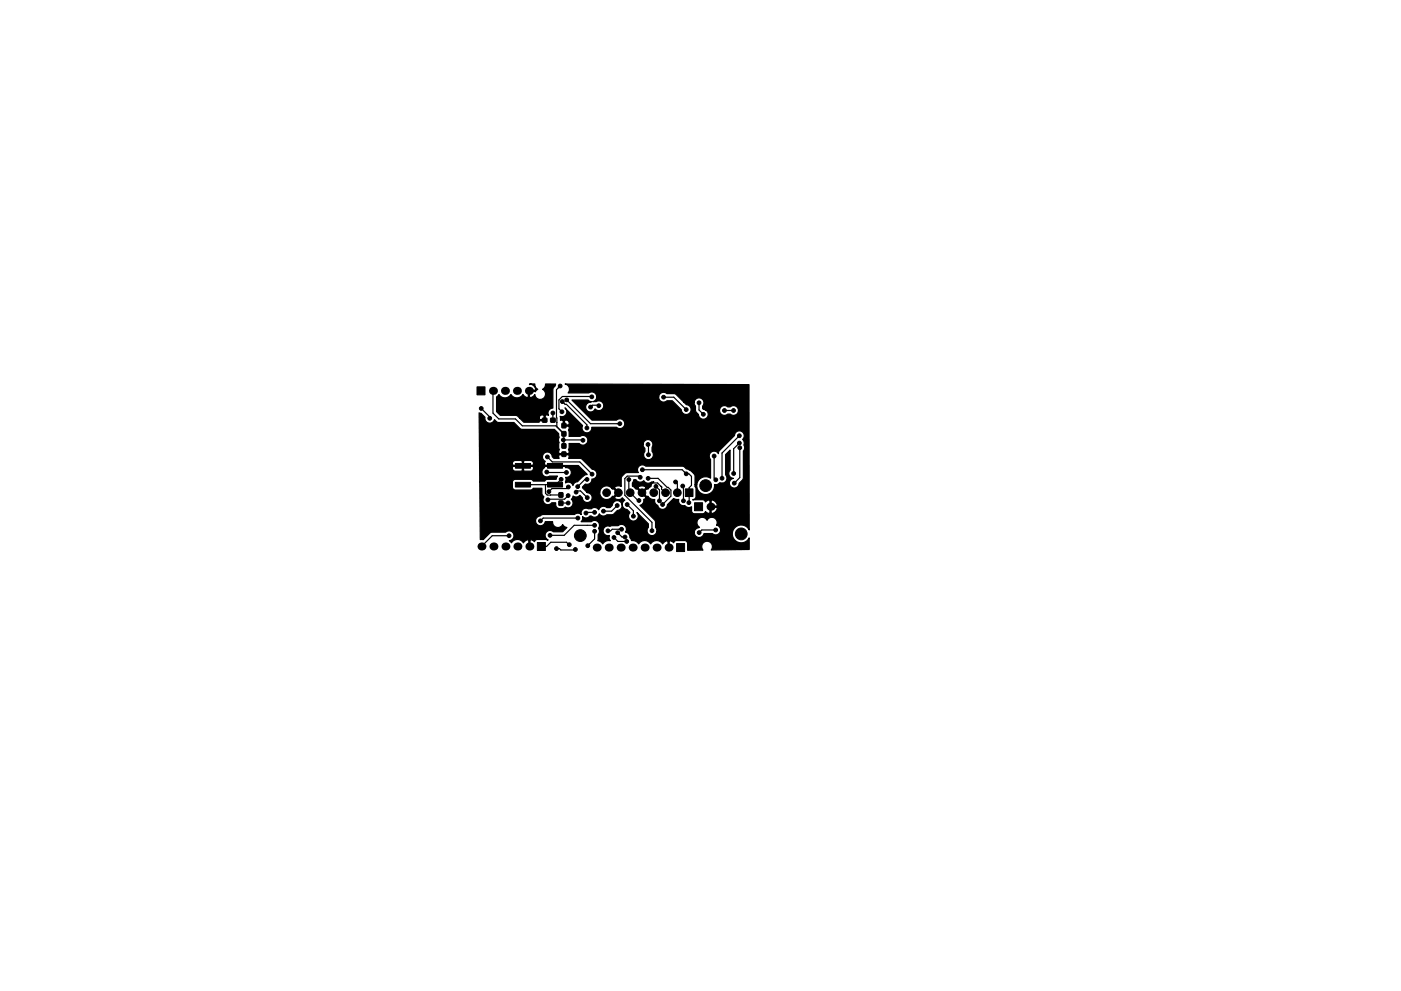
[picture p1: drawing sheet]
<svg xmlns="http://www.w3.org/2000/svg" width="297mm" height="210mm" viewBox="0 0 297 210" stroke-linecap="round" stroke-linejoin="round" font-family="sans-serif">
<g fill="#000" stroke="#000" stroke-width=".21">
<path d="M101.1 82.1h1.7v1.7h-1.7zM109.3 98.3h3.2v1h-3.2zM115 88.7h.9v.8l-.9 .1zM116.8 88.7h.9v.8l-.9 .1zM116.1 98.3h3.2v1h-3.2zM119.2 95.9h.8l-.1 .9h-.8zM119.2 94.2h.8l-.1 .9-.8-.1zM119.2 91.6h.8l-.1 .9h-.8zM119.2 89.8l.8 .1-.1 .9-.8-.1zM109.3 102.3h3.2v1h-3.2zM113.9 115.1h1.7v1.7h-1.7zM118.5 104.6h.8v.9h-.8z"/>
<path d="M118.5 106.3h.8v.9h-.8zM116.1 102.3h3.2v1h-3.2zM143.4 115.3h1.7v1.7h-1.7zM145.3 103.7h1.6v1.6h-1.6zM147.3 106.7h1.7v1.7h-1.7z"/>
<circle cx="102" cy="86.7" r=".4"/>
<circle cx="103.8" cy="88.7" r=".4"/>
<circle cx="116.1" cy="96.9" r=".4"/>
<circle cx="117.2" cy="87.6" r=".4"/>
<circle cx="118.8" cy="81.9" r=".4"/>
<circle cx="119.1" cy="87.4" r=".4"/>
<circle cx="119.2" cy="85.2" r=".4"/>
<circle cx="119.4" cy="93.3" r=".4"/>
<circle cx="120.2" cy="84.8" r=".4"/>
<circle cx="123.6" cy="93.4" r=".4"/>
<circle cx="124.1" cy="96.2" r=".4"/>
<circle cx="124.4" cy="90.8" r=".4"/>
<circle cx="125.2" cy="86.4" r=".4"/>
<circle cx="125.5" cy="84.2" r=".4"/>
<circle cx="127" cy="86.1" r=".4"/>
<circle cx="130" cy="97.5" r=".4"/>
<circle cx="131.4" cy="89.9" r=".4"/>
<circle cx="136.2" cy="99.7" r=".4"/>
<circle cx="137.4" cy="94.3" r=".4"/>
<circle cx="137.5" cy="96.5" r=".4"/>
<circle cx="140.7" cy="84.3" r=".4"/>
<circle cx="145.5" cy="86.9" r=".4"/>
<circle cx="145.9" cy="93.3" r=".4"/>
<circle cx="145.9" cy="84.8" r=".4"/>
<circle cx="148.2" cy="85.5" r=".4"/>
<circle cx="149.1" cy="87.9" r=".4"/>
<circle cx="151.4" cy="96.8" r=".4"/>
<circle cx="152.2" cy="91.7" r=".4"/>
<circle cx="153.6" cy="87.1" r=".4"/>
<circle cx="155.5" cy="87.1" r=".4"/>
<circle cx="156.3" cy="89.5" r=".4"/>
<circle cx="156.8" cy="92.5" r=".4"/>
<circle cx="156.8" cy="94" r=".4"/>
<circle cx="156.8" cy="95" r=".4"/>
<circle cx="107.9" cy="113.7" r=".4"/>
<circle cx="108.2" cy="110.4" r=".4"/>
<circle cx="111.2" cy="106.2" r=".4"/>
<circle cx="114.6" cy="110.5" r=".4"/>
<circle cx="115.9" cy="100.1" r=".4"/>
<circle cx="116.2" cy="106" r=".4"/>
<circle cx="116.4" cy="104.3" r=".4"/>
<circle cx="116.6" cy="113.6" r=".4"/>
<circle cx="118" cy="116.4" r=".4"/>
<circle cx="118.6" cy="108.6" r=".4"/>
<circle cx="119" cy="101.7" r=".4"/>
<circle cx="120.1" cy="100.2" r=".4"/>
<circle cx="120.5" cy="106.7" r=".4"/>
<circle cx="120.5" cy="105.2" r=".4"/>
<circle cx="120.5" cy="103.3" r=".4"/>
<circle cx="120.6" cy="101.8" r=".4"/>
<circle cx="120.7" cy="115.6" r=".4"/>
<circle cx="122" cy="116.6" r=".4"/>
<circle cx="122.1" cy="104.4" r=".4"/>
<circle cx="122.5" cy="103.2" r=".4"/>
<circle cx="122.5" cy="109.9" r=".4"/>
<circle cx="123" cy="113.6" r="1.25"/>
<circle cx="124.2" cy="108.9" r=".4"/>
<circle cx="124.5" cy="101.7" r=".4"/>
<circle cx="124.5" cy="105.6" r=".4"/>
<circle cx="124.6" cy="115.8" r=".4"/>
<circle cx="124.7" cy="107.2" r=".4"/>
<circle cx="125.5" cy="100.6" r=".4"/>
<circle cx="126.1" cy="111.4" r=".4"/>
<circle cx="126.1" cy="108.7" r=".4"/>
<circle cx="126.1" cy="112.7" r=".4"/>
<circle cx="127.5" cy="110.2" r=".4"/>
<circle cx="127.7" cy="114" r=".4"/>
<circle cx="127.9" cy="108.5" r=".4"/>
<circle cx="128.6" cy="104.5" r=".81"/>
<circle cx="128.9" cy="112.6" r=".4"/>
<circle cx="130.2" cy="114" r=".4"/>
<circle cx="130.9" cy="107.3" r=".4"/>
<circle cx="131" cy="113" r=".4"/>
<circle cx="131.1" cy="104.5" r=".81"/>
<circle cx="131.7" cy="109.4" r=".4"/>
<circle cx="131.8" cy="112.3" r=".4"/>
<circle cx="132.5" cy="113.9" r=".4"/>
<circle cx="132.9" cy="114.9" r=".4"/>
<circle cx="133" cy="107" r=".4"/>
<circle cx="133.3" cy="101.7" r=".4"/>
<circle cx="133.6" cy="104.5" r=".81"/>
<circle cx="134.3" cy="109.5" r=".4"/>
<circle cx="135.5" cy="106.2" r=".4"/>
<circle cx="135.7" cy="101.3" r=".4"/>
<circle cx="136.1" cy="104.5" r=".81"/>
<circle cx="137.4" cy="101.5" r=".4"/>
<circle cx="137.7" cy="107.8" r=".4"/>
<circle cx="138.2" cy="112.6" r=".4"/>
<circle cx="138.6" cy="104.5" r=".81"/>
<circle cx="139.1" cy="103.2" r=".4"/>
<circle cx="139.8" cy="106.3" r=".4"/>
<circle cx="140.3" cy="112.6" r=".4"/>
<circle cx="140.5" cy="107" r=".4"/>
<circle cx="141.1" cy="104.5" r=".81"/>
<circle cx="143.2" cy="102.3" r=".4"/>
<circle cx="143.6" cy="104.5" r=".81"/>
<circle cx="144.8" cy="103.1" r=".4"/>
<circle cx="144.9" cy="106.3" r=".4"/>
<circle cx="145.5" cy="100.5" r=".4"/>
<circle cx="146" cy="106.6" r=".4"/>
<circle cx="148.2" cy="113" r=".4"/>
<circle cx="149.6" cy="103" r="1.25"/>
<circle cx="151.7" cy="112.4" r=".4"/>
<circle cx="151.8" cy="101.8" r=".4"/>
<circle cx="153.1" cy="101.5" r=".4"/>
<circle cx="153.1" cy="102.9" r=".4"/>
<circle cx="154.1" cy="115.3" r=".4"/>
<circle cx="155.5" cy="100.5" r=".4"/>
<circle cx="155.7" cy="102.5" r=".4"/>
<circle cx="157.2" cy="113.3" r="1.25"/>
<circle cx="158.2" cy="104.7" r=".4"/>
</g>
<g fill="#000">
<circle cx="104.5" cy="82.9" r=".85"/>
<circle cx="107.1" cy="82.9" r=".85"/>
<circle cx="109.6" cy="82.9" r=".85"/>
<circle cx="112.1" cy="82.9" r=".85"/>
<circle cx="102.1" cy="115.9" r=".85"/>
<circle cx="104.6" cy="115.9" r=".85"/>
<circle cx="107.2" cy="115.9" r=".85"/>
<circle cx="109.7" cy="115.9" r=".85"/>
<circle cx="112.2" cy="115.9" r=".85"/>
<circle cx="126.5" cy="116.2" r=".85"/>
<circle cx="129.1" cy="116.2" r=".85"/>
<circle cx="131.6" cy="116.2" r=".85"/>
<circle cx="134.1" cy="116.2" r=".85"/>
<circle cx="136.7" cy="116.2" r=".85"/>
<circle cx="139.2" cy="116.2" r=".85"/>
<circle cx="141.8" cy="116.2" r=".85"/>
<circle cx="150.6" cy="107.5" r=".85"/>
</g>
<g fill="none" stroke="#000" stroke-width=".25">
<path d="M102 86.7l1.8 1.8v.2M104.5 82.9v4.8l1.3 1.2h3.5l1.4 1.4h7.2l1.7 1.7v1.2l-.2 .1M116.1 96.9l1 1.1h5.8l2.6 2.6M117.2 87.6v1.5M118.8 81.9l-.8 .8 .1 7.8M119.2 85.2l.6 .6h.3l4.3 4.3v.7M119.4 93.3l.2 .2v1.1M119.4 93.3l4.2 .1M120.2 84.8l5 5.1h6.2M125.5 84.2l-6.3-.1-.7 .8v1.8l.6 .7M127 86.1l-1.4-.1-.4 .4M136.2 99.7h8.4l.9 .8h.6l.5 .6v1.9l-.5 .5-.1 3.1"/>
<path d="M137.4 94.3l.1 2.2M140.7 84.3h2.2l2.6 2.6M148.2 85.5v1.5l.9 .9M151.4 96.8v4.6l.4 .4M153.6 87.1h1.9M156.8 92.5l-3.7 3.6v5.4M156.8 94l-1.3 1.2v5.3M156.8 95v6.3l-1.1 1.2M107.9 113.7h-3.5l-2.3 2.2M115.7 102.8v1.9l.3 .3h2.9M115.7 102.8h.1M115.9 100.1l4.2 .1"/>
<path d="M118 116.4h.6l.3 .3 3.1-.1M119 101.7l-1.2 1.1h-6.9M120.5 106.7h-1.5l-.1 .2M120.5 105.2l-.8 .7h-3.4l-.1 .1M120.5 103.3l-.3 .4h-3.2l-.6 .6M120.7 115.6l-.6-.6h-3.3l-.9 .9h-1.1M122.1 104.4l.3-.2h.7l1.4 1.4M122.5 109.9h-7.3l-.6 .6M124.5 101.7h-.5l-1.5 1.5M126.1 111.4h-4.4l-2.1 2.2h-3M126.1 108.7h-1.7l-.2 .2M126.1 112.7v1.6l-1.5 1.5"/>
<path d="M130.2 114l.8 .9h1.9M130.9 107.3l-1.2 1.2h-1.8M131 113l.9 .9h.6M131.8 112.3h-2l-.3 .3h-.6M133 107l1.3 1.4v1.1M133.3 101.7v2.5l2 2h.2M135.7 101.3l-.2-.3h-2.5l-.5 .5v3.6l5.7 5.7v1.8M136.1 104.5l2.1-2h1.2l.9 .8v.5l.8 .7M137.4 101.5h2.1l1.9 1.9h.3l.6 .6v1.3l-1.8 1.7M139.1 103.2l.7 .7v2.4M143.2 102.3l.4 .3v1.9M144.8 103.1l.1 .2v3"/>
<path d="M151.7 112.4h-2.9l-.6 .6"/>
</g>
<path d="M105.3 84.2l.5-.5a1.49 1.49 0 0 0 2.5 0 1.49 1.49 0 0 0 2.6 0l.2 .3a.67 .67 0 0 0 .9 .2v-1.4h1.5a1 1 0 0 0-1.2-1.2v-.1h1.1a1.13 1.13 0 0 0 .6 1.1l-.5 .5h-1.2v1.1a.96 .96 0 0 0 1.1-.5 1.13 1.13 0 0 0 1.8 .9 1.13 1.13 0 0 0-.2-2l.5-.5 .2-.6h2.1l-.1 .4-.5 .6v4.1a1.03 1.03 0 0 0-.9 1.5l-.5-.1-.2 .2v1.1h-1.1l-.2 .3h-3.2l-1-.9h4.2l.2 .3h.8v-.8a.62 .62 0 0 0-.6-.1 .62 .62 0 0 0-.4 .6h-4.2l-.7-.6h-3.3l-.8-.8zM101.6 87.6l.4 .1 .8 .8a1.04 1.04 0 0 0 .8 1.3 1.04 1.04 0 0 0 1.2-.8l.8 .6h3.4l1.6 1.5h6.9l.9 .9 .2 .8-.2 .4 .2 .7-.2 1a.74 .74 0 0 1 0 .9l.2 .4h1.9l.2-.1-.2-.7 .2-.3-.1-1h2.2l.1 .1a1.04 1.04 0 0 0 1.4 0h12.1l.1 .6 .2 .3v.7a1.04 1.04 0 0 0 .1 1.4 1.04 1.04 0 0 0 1.4 0 1.04 1.04 0 0 0 .1-1.4v-1a1.04 1.04 0 0 0-.6-1.5 1.04 1.04 0 0 0-1.3 .9h-12.1l.1-.1a1.04 1.04 0 0 0 0-1.4 1.04 1.04 0 0 0-1.4-.1h-2.4l.1-.8a.74 .74 0 0 1 0-1l-.2-.4h-1.1v-1.1h.3v.9h.8l.2-.2a.63 .63 0 0 0-.3-.7 .63 .63 0 0 0-.7 0l-.9-.1-.1-.9a1.04 1.04 0 0 0 1.3-.4 1.04 1.04 0 0 0-.2-1.4l3.7 3.8a1.04 1.04 0 0 0 .7 1.5 1.04 1.04 0 0 0 1.3-1.1h5.3a1.04 1.04 0 0 0 1.4-.1 1.04 1.04 0 0 0 0-1.4 1.04 1.04 0 0 0-1.5-.1h-5.2l-4.2-4.2h3.4l.7 .3a1.11 1.11 0 0 0-1.2 .9 1.11 1.11 0 0 0 .7 1.3 1.03 1.03 0 0 0 1.3-.7 1.04 1.04 0 0 0 1.4 .2 1.04 1.04 0 0 0 .2-1.4 1.04 1.04 0 0 0-1.4-.3h-.7l.6-.3 .2-.7h13.2a1.04 1.04 0 0 0 .5 1 1.04 1.04 0 0 0 1.2-.2h1.1l2 1.9a1.04 1.04 0 0 0 1 1 1.04 1.04 0 0 0 1-1 1.04 1.04 0 0 0-1-1l-.5-.5h2.2l.2 .8 .1 1.1 .6 .6a1.04 1.04 0 0 0 1.6 .9 1.04 1.04 0 0 0-.1-1.8h3v.2a1.04 1.04 0 0 0 .6 .9 1.04 1.04 0 0 0 1.1-.2h.6a1.04 1.04 0 0 0 1.4-.1 1.04 1.04 0 0 0 0-1.4 1.04 1.04 0 0 0-1.5-.1h-.5a1.04 1.04 0 0 0-1.7 .7h-3l-.6-.3v-.6a1.04 1.04 0 0 0-.4-1.6 1.04 1.04 0 0 0-1.4 .9h-2.2l-1.8-1.8-1.8-.1a1.04 1.04 0 0 0-1.1-.2 1.04 1.04 0 0 0-.6 .9l-13.2-.1a1.04 1.04 0 0 0-1.6-.7l-4.4-.1a1.13 1.13 0 0 0-.7-1.8l39 .1v30.8a1.89 1.89 0 0 0-2.8-.6 1.89 1.89 0 0 0 0 3 1.89 1.89 0 0 0 2.8-.7l.1 2.5-8.1 .1a1.13 1.13 0 0 0-.1-1.6 1.13 1.13 0 0 0-1.6 .1 1.13 1.13 0 0 0-.1 1.5l-3.2 .1v-1.5a.64 .64 0 0 0-.7-.6h-1.8l-.5 .5-.7-.5-.2 .2v1.4h-.3v-1.4a.96 .96 0 0 0-1.1 .5 1.49 1.49 0 0 0-2.6 0 1.49 1.49 0 0 0-2.5 0 1.47 1.47 0 0 0-1.5-.7l-.4-.6a1.03 1.03 0 0 0-.9-1.2 1.04 1.04 0 0 0-.1-1.4 1.04 1.04 0 0 0-1.4 0l-1.7 .2a1.05 1.05 0 0 0-1.5 .8 1.05 1.05 0 0 0 1.3 1.1l-.1 .5 .2 .6a1.48 1.48 0 0 0-1.5 .7l-.5-.5-.6-.2 .1-1.3a1.03 1.03 0 0 0 .1-1.3 1.04 1.04 0 0 0-.1-1.4 1.04 1.04 0 0 0-1.4 0h-2.2l.3-.5v-.6a1.03 1.03 0 0 0 1.6-.1h.3a1.04 1.04 0 0 0 1.7-.5 1.03 1.03 0 0 0 1.5 .2h1.4l1-.9a1.04 1.04 0 0 0 .9-1.1 1.04 1.04 0 0 0-1-1 1.04 1.04 0 0 0-1.1 1l-.4 .5h-.8a1.03 1.03 0 0 0-1.7 .5 1.03 1.03 0 0 0-1.5-.3h-.7a1.04 1.04 0 0 0-1.1 .2 1.04 1.04 0 0 0-.4 1.1 1.02 1.02 0 0 0-1.4 0h-6.6l-.6 .2a1.05 1.05 0 0 0-1.1 1 1.05 1.05 0 0 0 .9 1.1 1.05 1.05 0 0 0 1.2-.8h1.6a1.13 1.13 0 0 0 .8 1.2 1.13 1.13 0 0 0 1.3-.6l.3 .4 .6 .2-.9 .9h-2a1.04 1.04 0 0 0-1.6 .2 1.04 1.04 0 0 0 .5 1.5l-.1 .2-.5-.2h-1.8l-.5 .4-.1-.1a.67 .67 0 0 0-.8-.2v1.5h-.3v-1.5l-.4-.1-.8 .6a1.49 1.49 0 0 0-2.5 .1l-.4-.5a1.04 1.04 0 0 0 .9-1.4 1.04 1.04 0 0 0-1.7-.4h-3l-.4 .2-1.4 1.4h-.6l-.1-12.2h6.9v1a.64 .64 0 0 0 .7 .7h3.2l.6-.4h1.8v1.2l.4 .6-.1 .1a1.04 1.04 0 0 0 .4 1.4 1.04 1.04 0 0 0 1.4-.2h.8v.3a1.06 1.06 0 0 0 1.5 .9l.6-.3a1.04 1.04 0 0 0 1.4-.2 1.04 1.04 0 0 0-.2-1.5l.4-.7 .8 .2 .6-.3 .6 .6a1.04 1.04 0 0 0 1.1 .9 1.04 1.04 0 0 0 .9-1 1.04 1.04 0 0 0-.9-1.1l-.2-.1h2.8a1.45 1.45 0 0 0 1 1.5 1.45 1.45 0 0 0 1.7-.6l.2 .1 .8-.9-.8-.8-.2 .1-.2-.3h.6l1 1-1 1 .1 .3 .8 .2 .5-.2 .2-.2 .6 .5a1.04 1.04 0 0 0-.5 1.2 1.04 1.04 0 0 0 .9 .8l.6 .7a1.06 1.06 0 0 0 .1 1.5 1.06 1.06 0 0 0 1.5-.1 1.06 1.06 0 0 0-.1-1.5l2.5 2.4v.8a1.04 1.04 0 0 0 .2 1.6 1.04 1.04 0 0 0 1.5-.6h8v.2a1.04 1.04 0 0 0 1 .9 1.04 1.04 0 0 0 1-.8h1.9a1.04 1.04 0 0 0 1.6-.3 1.04 1.04 0 0 0-.8-1.5 1.13 1.13 0 0 0-.5-1.5 1.13 1.13 0 0 0-1.5 .5 1.13 1.13 0 0 0-1.8-.3 1.13 1.13 0 0 0 .2 1.8l-.1 .1a1.03 1.03 0 0 0-1 .9h-8l-.3-2.5-3.2-3.2a1.02 1.02 0 0 0 .8-1.3l.4-.1v-.3l-1.8-1.8-.2 .1-.2-.3h.6l.8 .9 .8-.9v-.2l-.9-.2-.6 .2-.1 .2h-.6l-.6-.3v-.7l.3-.7h.4a1.03 1.03 0 0 0 1.7 .2 1.03 1.03 0 0 0 1.6 .3h.6l-.5 .4-.2 .5-.6 .6-.3-.1-.8 .8 .8 .9 .3-.1 .5 .5 .9 .2v.2a1.34 1.34 0 0 0 .7 1.1 1.04 1.04 0 0 0 1.1 .8 1.04 1.04 0 0 0 .9-1l1.3-1.3 .7 .2h.4a1.1 1.1 0 0 0 1.3 1.3 1.03 1.03 0 0 0 1.4 .2v1l.4 .5h2.1l.5-.5v.1a.67 .67 0 0 0 .9 .2v-1.2h.3v1.2l.2 .2 .6-.4 .5-.7-.1-.3h-1.5v-1.4h.3v1.2h1.2a1.08 1.08 0 0 0-1.5-1.2 .7 .7 0 0 0-.9 .3l-.5-.5-2.2 .1v-.1a.64 .64 0 0 0 .7-.7v-1.7l-.3-.4 .1-.4h.3a1.89 1.89 0 0 0 1.9 2.1 1.89 1.89 0 0 0 1.9-2.1h.6l.5-.3a1.09 1.09 0 0 0 1.3-.4 1.09 1.09 0 0 0-.1-1.3v-4.4l1-.9-.1 4.3a1.04 1.04 0 0 0 .8 1.7 1.04 1.04 0 0 0-.9 1.1 1.04 1.04 0 0 0 1.1 .9 1.04 1.04 0 0 0 1-1l.9-1 .1-5.8a1.39 1.39 0 0 0 .1-1.4v-.6l-.4-.5a1.04 1.04 0 0 0-.2-1.7 1.04 1.04 0 0 0-1.5 .9l-3.2 3.2-.2 .7-.1-.2a1.04 1.04 0 0 0-1.5-.1 1.04 1.04 0 0 0-.1 1.5v4l-.1-.1a1.89 1.89 0 0 0-2.8 1.4h-.3l-.2-2.2-.7-.7-1-.4-.6-.5-8-.1a1.04 1.04 0 0 0-1.4 0 1.04 1.04 0 0 0-.2 1.4h-2.3l-.4 .1-.9 1v1.8l-.7-.1a.64 .64 0 0 0-.7 .4l-.8-.1a1.45 1.45 0 0 0-2.3 1h-2.8l-.9-.9v-.2l.7-.6a1.04 1.04 0 0 0 1.3-1.1 1.04 1.04 0 0 0 1.1-1 1.04 1.04 0 0 0-1-1l-2.4-2.3-2.6-.1 .1-.6-.2-.1h-1.9l-.2 .1 .2 .6h-1.2l-.3-.3a1.04 1.04 0 0 0-1.6-.8 1.04 1.04 0 0 0 .1 1.8l-.2 .4 .2 .4 7 .1 1.9 1.9-.7 .2-1.4 1.3a1.02 1.02 0 0 0-.9 .8 1.03 1.03 0 0 0-1.6-.5v-1.2a1.04 1.04 0 0 0 1.2-1.1 1.04 1.04 0 0 0-1.2-1l-.1-.2h-4.2l-.2 .1a1.08 1.08 0 0 0-.4 1.5 1.08 1.08 0 0 0 1.5 .4h1.7l-.3 .7h-1.9l-.5 .4h-2.4l-.6-.4h-3.2a.64 .64 0 0 0-.7 .6h-6.9v-3h6.9l.1 .4 .3 .2 1.6 .1 .1-.2v-.8h.3v.8l.2 .2h1.3a.61 .61 0 0 0 .5-.4 .61 .61 0 0 0 0-.6h-4.2l-.2 .3h-6.9v-1h6.9l.2 .4h1.9v-.8h.3v.8h2l.1-.2a.68 .68 0 0 0-.6-.8h-1.3l-.2 .2-.4-.2h-1.4l-.5 .3-.1 .3h-6.9zM140.1 103.1l.2 .3zM140.9 104.5l.2-.2 .2 .2-.2 .2z" fill="#000" stroke="#000" stroke-width=".25"/>
</svg>
